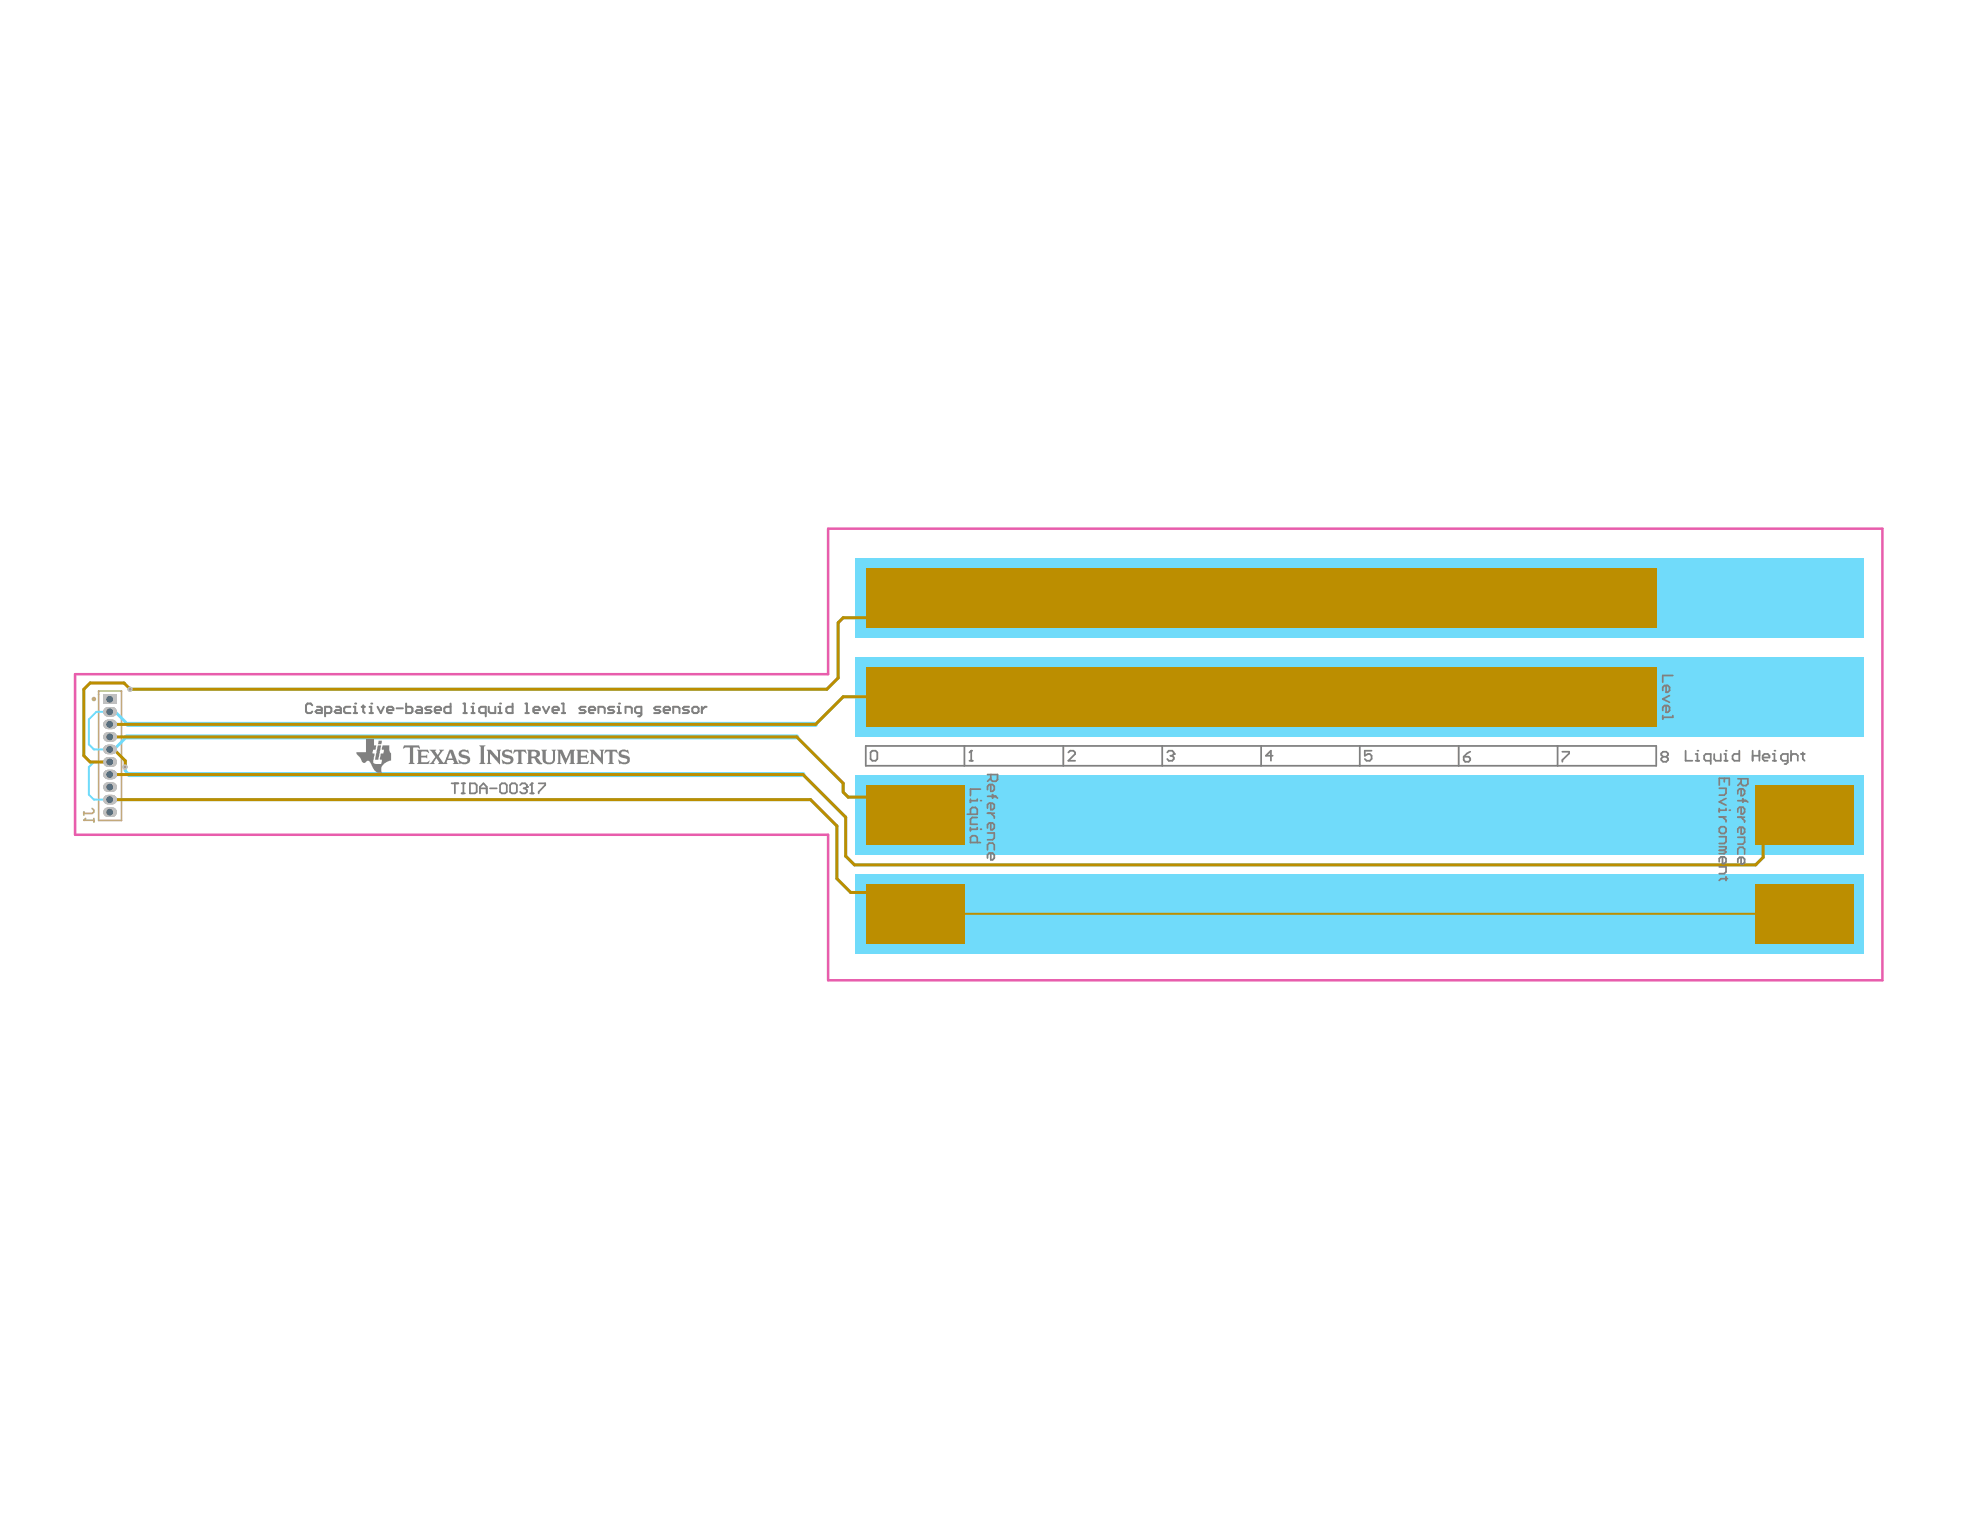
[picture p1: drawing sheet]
<svg xmlns="http://www.w3.org/2000/svg" width="279mm" height="216mm" viewBox="0 0 279 216" stroke-linecap="round" stroke-linejoin="round" font-family="sans-serif">
<path d="M10.6 95.1h106.3v-20.5h148.7v63.7h-148.7v-20.5h-106.3z" fill="none" stroke="#e85dac" stroke-width=".35"/>
<path d="M13.9 97.5h3.2v18.3h-3.2zM11.8 115.7h.1M11.8 114.6v.4M11.8 115.7h1.4M12.1 115.5l-.3 .2M13 114.1l.2 .2v.3l-.2 .2h-1.2M13.2 115.5v.5" fill="none" stroke="#c9a98c" stroke-width=".25"/>
<circle cx="13.2" cy="98.6" r=".14" fill="none" stroke="#c9a98c" stroke-width=".35"/>
<circle cx="17.6" cy="108.2" r=".35" fill="#c0c0c0"/>
<circle cx="17.6" cy="108.2" r=".18" fill="#a6968d"/>
<circle cx="18.3" cy="97.3" r=".35" fill="#c0c0c0"/>
<circle cx="18.3" cy="97.3" r=".18" fill="#a6968d"/>
<path d="M15.2 114.6h.6" fill="none" stroke="#c0c0c0" stroke-width="1.3"/>
<circle cx="15.5" cy="114.6" r=".46" fill="#1f4769"/>
<path d="M15.2 109.3h.6" fill="none" stroke="#c0c0c0" stroke-width="1.3"/>
<circle cx="15.5" cy="109.3" r=".46" fill="#1f4769"/>
<path d="M15.2 105.8h.6" fill="none" stroke="#c0c0c0" stroke-width="1.3"/>
<circle cx="15.5" cy="105.8" r=".46" fill="#1f4769"/>
<path d="M15.2 104h.6" fill="none" stroke="#c0c0c0" stroke-width="1.3"/>
<circle cx="15.5" cy="104" r=".46" fill="#1f4769"/>
<path d="M15.2 100.4h.6" fill="none" stroke="#c0c0c0" stroke-width="1.3"/>
<circle cx="15.5" cy="100.4" r=".46" fill="#1f4769"/>
<path d="M15.2 107.5h.6" fill="none" stroke="#c0c0c0" stroke-width="1.3"/>
<circle cx="15.5" cy="107.5" r=".46" fill="#1f4769"/>
<path d="M15.2 111.1h.6" fill="none" stroke="#c0c0c0" stroke-width="1.3"/>
<circle cx="15.5" cy="111.1" r=".46" fill="#1f4769"/>
<path d="M15.2 112.8h.6" fill="none" stroke="#c0c0c0" stroke-width="1.3"/>
<circle cx="15.5" cy="112.8" r=".46" fill="#1f4769"/>
<path d="M14.5 98h2v1.3h-2z" fill-rule="evenodd" fill="#c0c0c0"/>
<circle cx="15.5" cy="98.7" r=".46" fill="#1f4769"/>
<path d="M15.2 102.2h.6" fill="none" stroke="#c0c0c0" stroke-width="1.3"/>
<circle cx="15.5" cy="102.2" r=".46" fill="#1f4769"/>
<path d="M14.8 107.5h-1.6l-.7 .7v3.9l.7 .7h1.6M14.8 100.4h-1.2l-1.1 1.1v3.5l.7 .8h1.6" fill="none" stroke="#70dbfa" stroke-width=".28"/>
<path d="M121.5 98.3h-2.5l-3.9 3.9M121.6 87.2h-2.6l-.7 .7v7.8l-1.6 1.6h-98.3M14.8 100.4h1.5l1.7 1.8M14.8 112.8h99.6l3.7 3.8v7.4M17.7 108.2v.6l.5 .5M17.9 104l-1.8 1.8h-1.3M112.4 104l6.6 6.5v1.3l.7 .7h1.9M113.3 109.3l6 6v5.5l1.3 1.2h127.1l1.1-1v-.7M118.2 124.1l1.8 1.8h1.1" fill="none" stroke="#70dbfa" stroke-width=".42"/>
<path d="M17.9 104h94.5M18 102.2h97.1M18.2 109.3h95.1" fill="none" stroke="#70dbfa" stroke-width=".71"/>
<g fill="#70dbfa">
<path d="M120.8 123.4h142.2v11.1h-142.2z" fill-rule="evenodd"/>
<path d="M120.8 109.4h142.2v11.2h-142.2z" fill-rule="evenodd"/>
<path d="M120.8 92.7h142.2v11.2h-142.2z" fill-rule="evenodd"/>
<path d="M120.8 78.8h142.2v11.1h-142.2z" fill-rule="evenodd"/>
</g>
<circle cx="17.6" cy="108.2" r=".35" fill="#c0c0c0"/>
<circle cx="17.6" cy="108.2" r=".18" fill="#a6968d"/>
<circle cx="18.3" cy="97.3" r=".35" fill="#c0c0c0"/>
<circle cx="18.3" cy="97.3" r=".18" fill="#a6968d"/>
<path d="M15.2 114.6h.6" fill="none" stroke="#c0c0c0" stroke-width="1.3"/>
<circle cx="15.5" cy="114.6" r=".46" fill="#1f4769"/>
<path d="M15.2 109.3h.6" fill="none" stroke="#c0c0c0" stroke-width="1.3"/>
<circle cx="15.5" cy="109.3" r=".46" fill="#1f4769"/>
<path d="M15.2 105.8h.6" fill="none" stroke="#c0c0c0" stroke-width="1.3"/>
<circle cx="15.5" cy="105.8" r=".46" fill="#1f4769"/>
<path d="M15.2 104h.6" fill="none" stroke="#c0c0c0" stroke-width="1.3"/>
<circle cx="15.5" cy="104" r=".46" fill="#1f4769"/>
<path d="M15.2 100.4h.6" fill="none" stroke="#c0c0c0" stroke-width="1.3"/>
<circle cx="15.5" cy="100.4" r=".46" fill="#1f4769"/>
<path d="M15.2 107.5h.6" fill="none" stroke="#c0c0c0" stroke-width="1.3"/>
<circle cx="15.5" cy="107.5" r=".46" fill="#1f4769"/>
<path d="M15.2 111.1h.6" fill="none" stroke="#c0c0c0" stroke-width="1.3"/>
<circle cx="15.5" cy="111.1" r=".46" fill="#1f4769"/>
<path d="M15.2 112.8h.6" fill="none" stroke="#c0c0c0" stroke-width="1.3"/>
<circle cx="15.5" cy="112.8" r=".46" fill="#1f4769"/>
<path d="M14.5 98h2v1.3h-2z" fill-rule="evenodd" fill="#c0c0c0"/>
<circle cx="15.5" cy="98.7" r=".46" fill="#1f4769"/>
<path d="M15.2 102.2h.6" fill="none" stroke="#c0c0c0" stroke-width="1.3"/>
<circle cx="15.5" cy="102.2" r=".46" fill="#1f4769"/>
<path d="M122.5 87.2h-3.5l-.7 .7v7.8l-1.6 1.6h-98.3l-.9-.9h-4.8l-.9 .9v9.3l.9 .9h2.1M122.5 98.3h-3.5l-3.9 3.9h-100.3M14.8 105.8h1.3l1.6 1.6v.8M14.8 104h97.6l6.6 6.5v1.3l.7 .7h3.2M14.8 112.8h99.6l3.7 3.8v7.4l1.9 1.9h2.9M14.8 109.3h98.5l6 6v5.5l1.3 1.2h127.1l1.1-1v-2.5" fill="none" stroke="#bc8e00" stroke-width=".42"/>
<path d="M135.3 128.9h114.2" fill="none" stroke="#bc8e00" stroke-width=".28"/>
<g fill="#bc8e00">
<path d="M122.2 124.8h13.9v8.3h-13.9z" fill-rule="evenodd"/>
<path d="M122.2 110.8h13.9v8.4h-13.9z" fill-rule="evenodd"/>
<path d="M247.7 124.8h13.9v8.3h-13.9z" fill-rule="evenodd"/>
<path d="M247.7 110.8h13.9v8.4h-13.9z" fill-rule="evenodd"/>
<path d="M122.2 80.2h111.5v8.3h-111.5z" fill-rule="evenodd"/>
<path d="M122.2 94.1h111.5v8.4h-111.5z" fill-rule="evenodd"/>
</g>
<circle cx="17.6" cy="108.2" r=".35" fill="#c0c0c0"/>
<circle cx="17.6" cy="108.2" r=".18" fill="#a6968d"/>
<circle cx="18.3" cy="97.3" r=".35" fill="#c0c0c0"/>
<circle cx="18.3" cy="97.3" r=".18" fill="#a6968d"/>
<path d="M15.2 114.6h.6" fill="none" stroke="#c0c0c0" stroke-width="1.3"/>
<circle cx="15.5" cy="114.6" r=".46" fill="#1f4769"/>
<path d="M15.2 109.3h.6" fill="none" stroke="#c0c0c0" stroke-width="1.3"/>
<circle cx="15.5" cy="109.3" r=".46" fill="#1f4769"/>
<path d="M15.2 105.8h.6" fill="none" stroke="#c0c0c0" stroke-width="1.3"/>
<circle cx="15.5" cy="105.8" r=".46" fill="#1f4769"/>
<path d="M15.2 104h.6" fill="none" stroke="#c0c0c0" stroke-width="1.3"/>
<circle cx="15.5" cy="104" r=".46" fill="#1f4769"/>
<path d="M15.2 100.4h.6" fill="none" stroke="#c0c0c0" stroke-width="1.3"/>
<circle cx="15.5" cy="100.4" r=".46" fill="#1f4769"/>
<path d="M15.2 107.5h.6" fill="none" stroke="#c0c0c0" stroke-width="1.3"/>
<circle cx="15.5" cy="107.5" r=".46" fill="#1f4769"/>
<path d="M15.2 111.1h.6" fill="none" stroke="#c0c0c0" stroke-width="1.3"/>
<circle cx="15.5" cy="111.1" r=".46" fill="#1f4769"/>
<path d="M15.2 112.8h.6" fill="none" stroke="#c0c0c0" stroke-width="1.3"/>
<circle cx="15.5" cy="112.8" r=".46" fill="#1f4769"/>
<path d="M14.5 98h2v1.3h-2z" fill-rule="evenodd" fill="#c0c0c0"/>
<circle cx="15.5" cy="98.7" r=".46" fill="#1f4769"/>
<path d="M15.2 102.2h.6" fill="none" stroke="#c0c0c0" stroke-width="1.3"/>
<circle cx="15.5" cy="102.2" r=".46" fill="#1f4769"/>
<circle cx="17.6" cy="108.2" r=".35" fill="#c0c0c0"/>
<circle cx="17.6" cy="108.2" r=".18" fill="#a6968d"/>
<circle cx="18.3" cy="97.3" r=".35" fill="#c0c0c0"/>
<circle cx="18.3" cy="97.3" r=".18" fill="#a6968d"/>
<path d="M15.2 114.6h.6" fill="none" stroke="#c0c0c0" stroke-width="1.3"/>
<circle cx="15.5" cy="114.6" r=".46" fill="#1f4769"/>
<path d="M15.2 109.3h.6" fill="none" stroke="#c0c0c0" stroke-width="1.3"/>
<circle cx="15.5" cy="109.3" r=".46" fill="#1f4769"/>
<path d="M15.2 105.8h.6" fill="none" stroke="#c0c0c0" stroke-width="1.3"/>
<circle cx="15.5" cy="105.8" r=".46" fill="#1f4769"/>
<path d="M15.2 104h.6" fill="none" stroke="#c0c0c0" stroke-width="1.3"/>
<circle cx="15.5" cy="104" r=".46" fill="#1f4769"/>
<path d="M15.2 100.4h.6" fill="none" stroke="#c0c0c0" stroke-width="1.3"/>
<circle cx="15.5" cy="100.4" r=".46" fill="#1f4769"/>
<path d="M15.2 107.5h.6" fill="none" stroke="#c0c0c0" stroke-width="1.3"/>
<circle cx="15.5" cy="107.5" r=".46" fill="#1f4769"/>
<path d="M15.2 111.1h.6" fill="none" stroke="#c0c0c0" stroke-width="1.3"/>
<circle cx="15.5" cy="111.1" r=".46" fill="#1f4769"/>
<path d="M15.2 112.8h.6" fill="none" stroke="#c0c0c0" stroke-width="1.3"/>
<circle cx="15.5" cy="112.8" r=".46" fill="#1f4769"/>
<path d="M14.5 98h2v1.3h-2z" fill-rule="evenodd" fill="#c0c0c0"/>
<circle cx="15.5" cy="98.7" r=".46" fill="#1f4769"/>
<path d="M15.2 102.2h.6" fill="none" stroke="#c0c0c0" stroke-width="1.3"/>
<circle cx="15.5" cy="102.2" r=".46" fill="#1f4769"/>
<g fill="#808080">
<path d="M53.3 105.2h.5l-.4 2h-.5z"/>
<path d="M53.4 104.5h.5l-.1 .5h-.5z"/>
<path d="M58.8 105.8h1.6l.1 .5-.3-.3-.8 .1v.5h.7l.2-.1v.5l-.2-.1h-.7v.6l.9 .1 .3-.3-.1 .5h-1.7v-.1a.6 .6 0 0 0 .2-.6v-.8a.29 .29 0 0 0-.2-.4z"/>
<path d="M64.8 106l.5-.2h.3l.3 .1 .2-.1 .1 .5-.5-.3-.5 .1a.2 .2 0 0 0-.1 .2 .2 .2 0 0 0 .2 .2l.8 .2 .2 .3v.4l-.1 .2-.4 .2h-.5l-.2-.1-.3 .1-.1-.6 .5 .4 .6-.1a.26 .26 0 0 0 .2-.2 .26 .26 0 0 0-.2-.3l-.7-.1-.3-.2-.1-.2z"/>
<path d="M67.6 105.2h.9v.1a.49 .49 0 0 0-.2 .6v1.7l.2 .2h-.9l.2-.2v-1.9a.35 .35 0 0 0-.2-.5z"/>
<path d="M72.5 105.8h1.7l.1 .6-.4-.4-.3 .1v1.5l.2 .2h-.9l.2-.3v-1.4v-.1h-.3l-.4 .4z"/>
<path d="M81.3 105.8h1.6l.1 .5-.3-.3-.7 .1v.5h.6l.2-.1v.5l-.2-.1h-.6v.7h.8l.3-.3-.1 .5h-1.7a.6 .6 0 0 0 .2-.7v-.8a.29 .29 0 0 0-.2-.4z"/>
<path d="M87.4 106l.4-.2h.4l.2 .1 .2-.1 .2 .5-.5-.3h-.5a.26 .26 0 0 0-.1 .5l1 .2 .2 .2v.6l-.3 .2-.3 .1h-.5l-.1-.1-.3 .1-.2-.6 .6 .4h.5l.1-.1a.21 .21 0 0 0 .1-.3 .21 .21 0 0 0-.2-.1l-.7-.2-.2-.2-.1-.2z"/>
<path d="M57 105.2h2.2l.1 .5-.3-.2h-.7v1.9a.29 .29 0 0 0 .2 .4h-.8l.1-.2v-2.1h-.6l-.3 .2z"/>
<path d="M70.9 106l.5-.2 .5 .1 .3-.1 .1 .5-.5-.3-.5 .1a.22 .22 0 0 0-.1 .2 .22 .22 0 0 0 .2 .2l.9 .3 .2 .3-.1 .3-.2 .3-.3 .1h-.5l-.2-.1-.3 .1-.1-.6 .5 .4h.6l.1-.1a.26 .26 0 0 0 0-.3 .26 .26 0 0 0-.2-.2l-.6-.1-.3-.2-.1-.4z"/>
<path d="M68.7 105.8l.7 .1 .8 1 .1-.6a.29 .29 0 0 0-.2-.4l.6-.1-.1 .2v1.8h-.2l-1.2-1.5-.1 1.3 .3 .2h-.7a.6 .6 0 0 0 .2-.7v-.8a.37 .37 0 0 0-.2-.5z"/>
<path d="M85.4 105.8h1.6l.2 .5-.4-.3-.4 .1v1.2a.35 .35 0 0 0 .2 .5l-.8-.1a.54 .54 0 0 0 .2-.6v-1l-.4-.1-.3 .4z"/>
<path d="M83.2 105.8l.7 .1 .9 1v-.6a.29 .29 0 0 0-.2-.4l.7-.1-.2 .2v1.8h-.2l-1.2-1.5v1.3l.2 .2h-.7l.2-.3v-1.4z"/>
<path d="M78.6 105.8h.7l.6 1.3 .5-1.3h.8l-.2 .2v1.3a.37 .37 0 0 0 .2 .5h-.9l.2-.2v-1.3l-.7 1.5h-.1l-.6-1.5v1a.37 .37 0 0 0 .1 .5h-.6a.6 .6 0 0 0 .2-.7v-.8a.29 .29 0 0 0-.2-.5z"/>
<path d="M51.6 104.3h1.2v.9h.3l-.1 .6h-.3l-.1 .3v.2h.2l-.1 1.1a.29 .29 0 0 0 .1 .4h1l.1-.6h-.3v-.2l.1-.7h.4l.1-.2v-.3h-.3l.1-.6h.9v.7l.3 .4v1l-.5 .2-.8 .5-.1 .3v.8h-.5l-.5-.4-.7-1.3h-.3l-.3 .2h-.3l-.2-.1-.2-.6-.5-.5v-.3h1.3z"/>
<path d="M76.4 105.8h.8a.6 .6 0 0 0-.2 .7l.1 1 .3 .1h.5l.1-.3v-1a.29 .29 0 0 0-.1-.4l-.1-.1h.7a.6 .6 0 0 0-.2 .7v.8l-.1 .3-.4 .2h-.6l-.6-.3-.1-1.2a.29 .29 0 0 0-.1-.4z"/>
<path d="M60.6 105.8h1a.32 .32 0 0 0 0 .6l.2 .1 .2-.3a.24 .24 0 0 0 0-.4h.7l-.7 .7a.46 .46 0 0 0 .2 .7l.4 .5 .3-.6 .5-1.3h.5l.5 1.6 .4 .4h-.9a.24 .24 0 0 0 .2-.2 .24 .24 0 0 0-.1-.2l-.1-.2h-.8l-.1 .4 .2 .2h-1.4l.2-.2-.4-.6-.4 .6 .2 .2h-.8l.3-.2 .4-.6a.25 .25 0 0 0 0-.4l-.4-.6zM63.5 106.2l-.3 .8h.7l-.3-.8z"/>
<path d="M74.4 105.8h1.2l.4 .1 .2 .3v.4l-.3 .3h-.2l.4 .3 .1 .4 .3 .1v.1h-.4l-.4-.3-.2-.4-.5-.1v.6l.2 .2h-.8a.6 .6 0 0 0 .1-.7v-.8a.29 .29 0 0 0-.1-.4zM75 106v.7h.6l.1-.3v-.3l-.2-.1z"/>
</g>
<g fill="none" stroke="#808080" stroke-width=".25">
<path d="M235.1 96.7v1h.2l.3-.3v-.4l-.3-.3h-.4l-.3 .3v.4M235.1 99.6v.9h.2l.3-.2v-.5l-.3-.2h-.4l-.3 .2v.5M235.6 98.1l-1 .5 1 .5M236.1 95.3h-1.5v1M63.7 110.5h1M64.2 110.5v1.5M65.1 110.5h.5M65.1 112h.5M65.4 110.5v1.5M66.3 110.5h.7l.3 .3v.9l-.3 .3h-.7zM67.7 111.2h1M67.7 112v-1l.5-.5 .5 .5v1"/>
<path d="M69.1 111.2h1M70.6 110.8l.2-.3h.5l.2 .3v.9l-.2 .3h-.5l-.2-.3zM72 110.8l.2-.3h.5l.2 .3v.9l-.2 .3h-.5l-.2-.3zM73.4 110.8l.2-.3h.5l.3 .3v.2M73.9 111.2h.2M74.1 111.2l.3 .3v.2l-.3 .3h-.5l-.2-.3M74.4 111h.1M74.4 111l-.3 .2M74.8 112h.5M75.1 110.5h.1M75.1 110.5v1.5M75.1 110.5l-.3 .3"/>
<path d="M76 110.5h.9v.3l-.9 .9v.3M122.2 105.3h111.5v2.8h-111.5zM122.8 106.2l.3-.3h.5l.2 .3v.9l-.2 .3h-.5l-.3-.3zM136.1 105.3v2.8M136.5 114.9h1.4v-.7l-.3-.3h-.4l-.3 .3v.7M136.8 107.4h.5M136.9 112.8v.4M136.9 116.8v.4M137 105.9h.1M137 105.9v1.5M137 105.9l-.2 .3M137.9 115.4h-.7l-.3 .2v.7h1"/>
<path d="M137.9 118.9v-.7l-.3-.3h-.4l-.3 .3v.7h1.5M137.9 112.8v.2h-1M137.9 116.8v.2h-1M138.4 113h.1M138.4 117h.1M138.4 111.4h-1.5v.9M139.3 109.3h1.5v.7l-.3 .3h-.4l-.3-.3v-.7M139.3 119.9v-.7l.3-.2h.5l.2 .2v.7M139.3 117.5h1v.8l-.2 .2h-.8M139.3 112.4h1.2l.3 .2M139.3 114.8h1M139.8 110.7v1h.3l.2-.3v-.4l-.2-.3h-.5l-.3 .3v.4"/>
<path d="M139.8 113.3v1h.3l.2-.3v-.5l-.2-.2h-.5l-.3 .2v.5M139.8 116.1v1h.3l.2-.3v-.4l-.2-.3h-.5l-.3 .3v.4M139.8 109.8l-.5 .5M139.8 114.8l.5 .4v.3M140.1 112.1v.5M150 105.3v2.8M150.8 106.2l.2-.3h.5l.2 .3v.2l-.9 1h.9M164 105.3v2.8M164.7 106.2l.2-.3h.5l.2 .3v.2M165.2 106.6h.2M165.4 106.6l.2 .3v.2l-.2 .3h-.5l-.2-.3M165.6 106.4h.1"/>
<path d="M165.6 106.4l-.2 .2M178 105.3v2.8M179.6 106.6h-1l.7-.7v1.5M191.9 105.3v2.8M193.5 105.9h-.9v.7l.4-.2h.3l.2 .2v.5l-.2 .3h-.5l-.2-.3M205.8 105.3v2.8M206.5 106.8h.8l.2 .2v.2l-.2 .3h-.5l-.3-.3zM207.5 106.1l-.5 .2-.5 .5M219.8 105.3v2.8M220.5 106.1h.9v.2l-.9 .9v.3M234.6 101v.5M234.7 106.8l-.3 .2v.2l.3 .3h.4l.3-.3v-.2l-.3-.2"/>
<path d="M234.7 106.8h.4M234.7 106.8l-.3-.3v-.2l.3-.2h.4l.3 .2v.2l-.3 .3M236.1 101v.2h-1.5M237.9 105.9v1.5h.9M239.3 106.4h.2v1M239.3 107.4h.5M239.5 105.9h.1M241.4 107.4h-.7l-.2-.3v-.5l.2-.2h.7v1.4M241.9 106.4v.7l.2 .3h.7v-1M242.6 110.8v-1h1.4v1M242.6 114.1v.5M242.6 116.9l.3-.2h.4l.3 .2v.5l-.3 .2h-.4l-.3-.2z"/>
<path d="M242.6 111.2h1v.8l-.3 .2h-.7M242.6 118.1h1v.7l-.3 .2h-.7M242.6 119.5h1v.2l-.3 .3M242.6 115.3h1M242.6 120h.7M243.1 115.3l.5 .4v.3M243.3 106.4h.2v1M243.3 107.4h.5M243.3 109.8v.5M243.3 120l.3 .2-.3 .3h-.7M243.5 105.9h.1M243.6 114.1v.2h-1"/>
<path d="M243.6 112.7l-1 .5 1 .4M244 114.3h.1M245.2 113h1.2l.2 .2M245.2 109.9h1.4v.7l-.2 .3h-.5l-.2-.3v-.7M245.2 118.1h1v.8l-.3 .2h-.7M245.2 115.3h1M245.4 105.9v1.5h-.7l-.2-.3v-.5l.2-.2h.7M245.7 111.3v1h.2l.3-.3v-.4l-.3-.3h-.4l-.3 .3v.4M245.7 113.9v1h.2l.3-.3v-.5l-.3-.2h-.4l-.3 .2v.5M245.7 116.7v1h.2l.3-.3v-.4l-.3-.3h-.4l-.3 .3v.4M245.7 110.4l-.5 .5M245.7 115.3l.5 .5v.2"/>
<path d="M245.9 112.7v.5M247.3 106.6h1M247.3 105.9v1.5M248.3 105.9v1.5M248.7 106.9h1v-.3l-.3-.2h-.4l-.3 .2v.5l.3 .3h.4M250.1 106.4h.3v1M250.1 107.4h.5M250.4 105.9h.1M252.3 107.4h-.7l-.3-.3v-.5l.3-.2h.7v1.2l-.3 .2h-.2M252.7 106.6l.3-.2h.4l.3 .2v.8M252.7 105.9v1.5M254.2 106.4h.4"/>
<path d="M254.4 106.2v.9l.2 .3M139.8 120.4v.9h.3l.2-.2v-.5l-.2-.2h-.5l-.3 .2v.5M242.6 122.3h1v.7l-.3 .3h-.7M243.1 120.9v1h.2l.3-.3v-.4l-.3-.3h-.4l-.3 .3v.4M243.6 123.7v.5M243.8 124h-.9l-.3 .2M245.2 120.5v-.7l.3-.2h.4l.3 .2v.7M245.7 121v.9h.2l.3-.2v-.5l-.3-.2h-.4l-.3 .2v.5"/>
</g>
<g fill="none" stroke="#808080" stroke-width=".28">
<path d="M44.1 99.5l-.2-.2h-.5l-.2 .2v.9l.2 .2h.5l.2-.2M44.7 99.7h.5l.2 .3v.6h-.7l-.2-.2 .2-.2h.7M47.4 99.7h.5l.2 .3v.6h-.7l-.2-.2 .2-.2h.7M49.4 99.7h-.6l-.2 .3v.4l.2 .2h.6M49.9 99.7h.2v.9M50.1 99.3h.1M51 99.7h.5M51.3 99.5v.9l.2 .2M52.1 99.7h.3v.9M52.4 99.3h.1M53.3 99.7l.4 .9 .5-.9M56 100h.9"/>
<path d="M57.3 99.3v1.3h.7l.2-.2v-.4l-.2-.3h-.7M58.9 99.7h.4l.2 .3v.6h-.6l-.2-.2 .2-.2h.6M60.9 99.7h-.7l-.2 .3 .2 .2h.5l.2 .2-.2 .2h-.7M63.6 99.3v1.3h-.7l-.2-.2v-.4l.2-.3h.7M65.4 99.3h.2v1.3M66.5 99.7h.2v.9M66.7 99.3h.1M69 99.7v.7l.2 .2h.7v-.9M70.3 99.7h.3v.9M70.6 99.3h.1M72.3 99.3v1.3h-.6l-.3-.2v-.4l.3-.3h.6M74.1 99.3h.3v1.3"/>
<path d="M76.6 99.7l.4 .9 .5-.9M79.3 99.3h.2v1.3M82.6 99.7h-.6l-.2 .3 .2 .2h.4l.2 .2-.2 .2h-.6M86.7 99.7h-.7l-.2 .3 .2 .2h.5l.2 .2-.2 .2h-.7M87.1 99.7h.3v.9M87.4 99.3h.1M93.2 99.7h-.7l-.2 .3 .2 .2h.5l.2 .2-.2 .2h-.7M97.2 99.7h-.6l-.3 .3 .3 .2h.4l.2 .2-.2 .2h-.7M97.7 100l.2-.3h.5l.2 .3v.4l-.2 .2h-.5l-.2-.2zM99 99.7v.9M99.7 99.7h-.2l-.5 .5M45.9 100.6h.6l.3-.2v-.4l-.3-.3h-.6v1.4"/>
<path d="M49.9 100.6h.5M52.1 100.6h.5M54.6 100.2h.9v-.2l-.2-.3h-.5l-.2 .3v.4l.2 .2h.5M61.4 100.2h.8v-.2l-.2-.3h-.4l-.2 .3v.4l.2 .2h.4M65.4 100.6h.4M66.5 100.6h.4M68.5 100.6h-.6l-.3-.2v-.4l.3-.3h.6v1.4M70.3 100.6h.5M74.1 100.6h.5M75.3 100.2h.9v-.2l-.3-.3h-.4l-.2 .3v.4l.2 .2h.4M78 100.2h.8v-.2l-.2-.3h-.4l-.2 .3v.4l.2 .2h.4M79.3 100.6h.4"/>
<path d="M83.1 100.2h.9v-.2l-.2-.3h-.5l-.2 .3v.4l.2 .2h.5M84.4 100.6v-.9h.7l.2 .3v.6M87.1 100.6h.5M88.3 100.6v-.9h.6l.3 .3v.6M90.5 100.6h-.7l-.2-.2v-.4l.2-.3h.7v1.2l-.2 .2h-.3M93.7 100.2h.8v-.2l-.2-.3h-.4l-.2 .3v.4l.2 .2h.4M95 100.6v-.9h.7l.2 .3v.6"/>
</g>
</svg>
